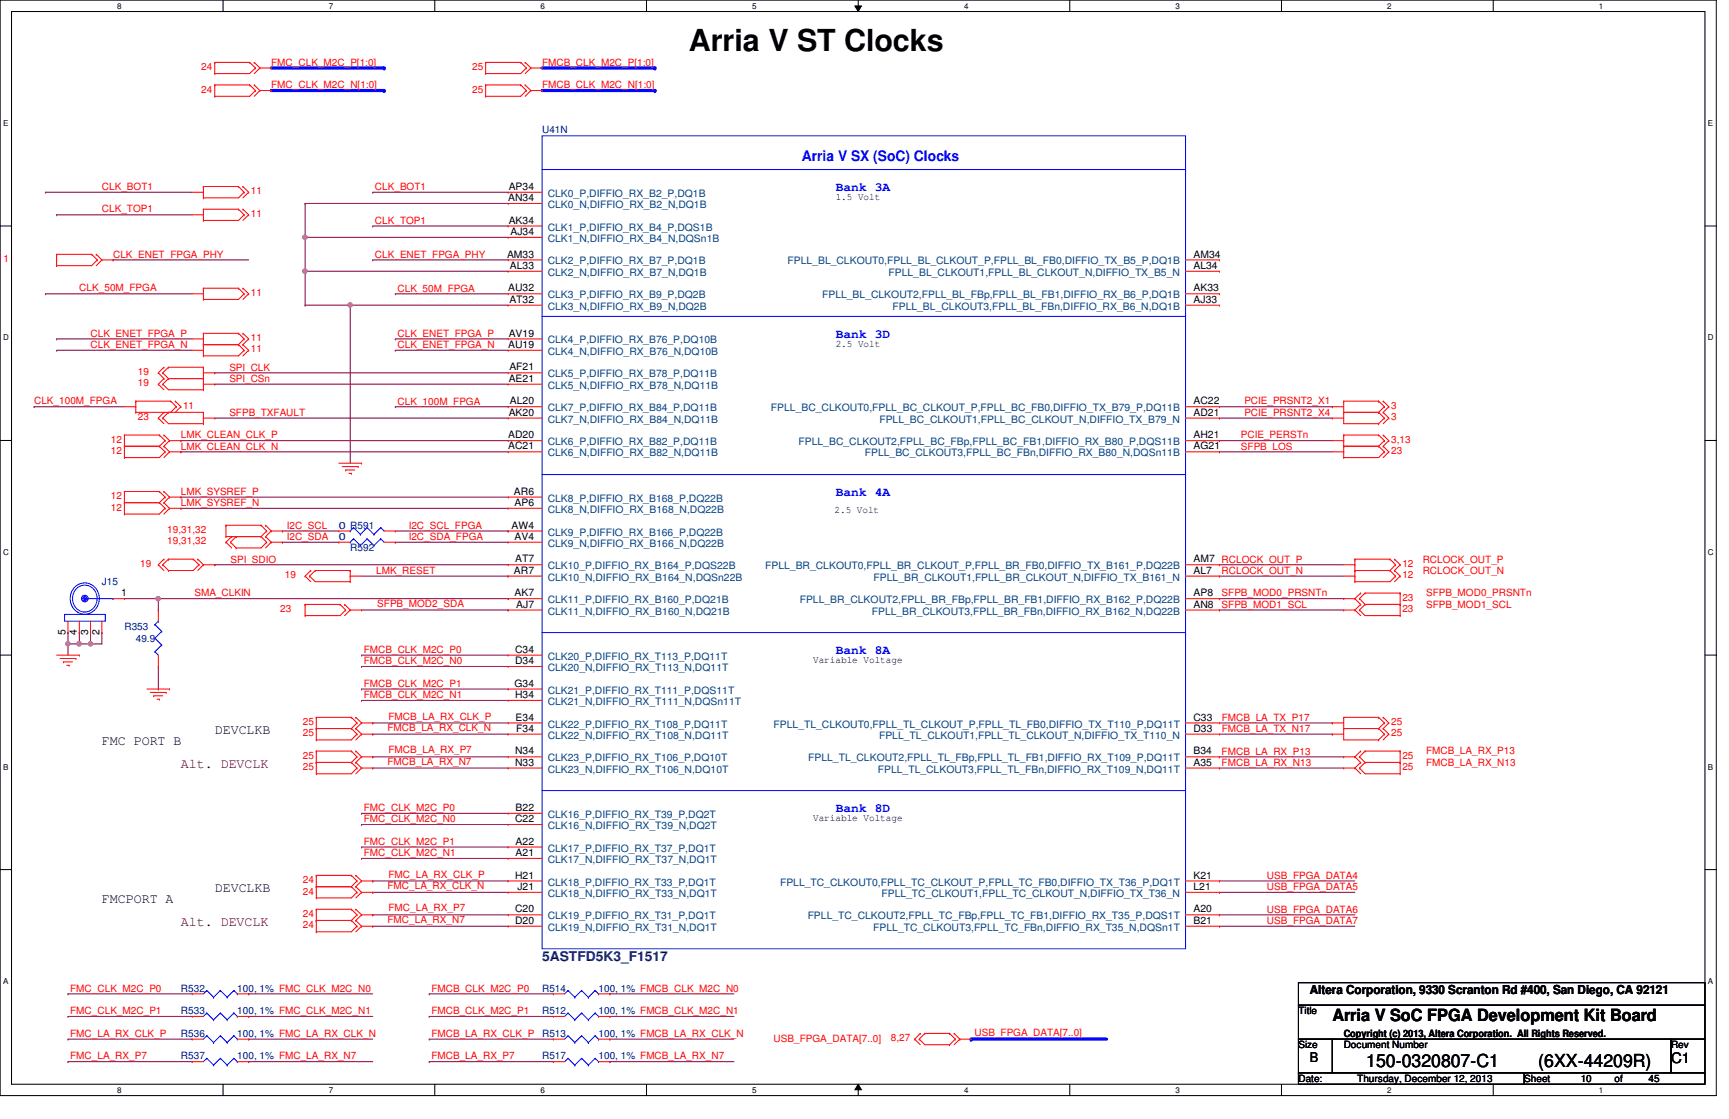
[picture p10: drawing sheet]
<svg xmlns="http://www.w3.org/2000/svg" width="432mm" height="279mm" viewBox="0 0 432 279" stroke-linecap="round" stroke-linejoin="round" font-family="sans-serif">
<defs><g id="words">
<text font-size="7.6" x="172" y="12.7">Arria V ST Clocks</text>
<g font-size="4.5">
<text x="341.2" y="266.3">150-0320807-C1</text>
<text x="384.2" y="266.3">(6XX-44209R)</text>
</g>
<text font-size="4.2" x="332.7" y="254.8">Arria V SoC FPGA Development Kit Board</text>
<text font-size="3.6" fill="#00f" x="200.2" y="40.1">Arria V SX (SoC) Clocks</text>
<text font-size="3.6" x="417.3" y="265.5">C1</text>
<g font-size="3.3">
<text x="25.4" y="186">FMC PORT B</text>
<text x="53.6" y="183.2">DEVCLKB</text>
<text x="25.4" y="225.5">FMCPORT A</text>
<text x="53.6" y="222.6">DEVCLKB</text>
<text x="327.1" y="265.3">B</text>
</g>
<g font-size="3.3" fill="#400000">
<text x="45.2" y="191.6">Alt. DEVCLK</text>
<text x="45.2" y="231.1">Alt. DEVCLK</text>
</g>
<text font-size="3.3" fill="#000080" x="135.4" y="240">5ASTFD5K3_F1517</text>
<g font-size="3.1" fill="#00f">
<text x="208.7" y="47.8">Bank 3A</text>
<text x="208.7" y="84.4">Bank 3D</text>
<text x="208.7" y="123.9">Bank 4A</text>
<text x="208.7" y="163.4">Bank 8A</text>
<text x="208.7" y="202.8">Bank 8D</text>
</g>
<text font-size="3.1" x="327.1" y="248.2">Altera Corporation, 9330 Scranton Rd #400, San Diego, CA 92121</text>
<g font-size="2.5" fill="#f00">
<text x="50.2" y="17.5">24</text>
<text x="67.7" y="16.4">FMC_CLK_M2C_P[1:0]</text>
<text x="117.9" y="17.5">25</text>
<text x="135.4" y="16.4">FMCB_CLK_M2C_P[1:0]</text>
<text x="50.2" y="23.2">24</text>
<text x="67.7" y="22.1">FMC_CLK_M2C_N[1:0]</text>
<text x="117.9" y="23.2">25</text>
<text x="135.4" y="22.1">FMCB_CLK_M2C_N[1:0]</text>
<text x="25.4" y="47.4">CLK_BOT1</text>
<text x="93.6" y="47.5">CLK_BOT1</text>
<text x="25.4" y="53">CLK_TOP1</text>
<text x="62.7" y="48.6">11</text>
<text x="62.7" y="54.2">11</text>
<text x="93.6" y="55.9">CLK_TOP1</text>
<text x="-.5" y="65.4">11</text>
<text x="28.2" y="64.3">CLK_ENET_FPGA_PHY</text>
<text x="93.6" y="64.3">CLK_ENET_FPGA_PHY</text>
<text x="19.8" y="72.8">CLK_50M_FPGA</text>
<text x="62.7" y="73.9">11</text>
<text x="99.3" y="72.8">CLK_50M_FPGA</text>
<text x="22.6" y="86.9">CLK_ENET_FPGA_N</text>
<text x="22.6" y="84.1">CLK_ENET_FPGA_P</text>
<text x="62.7" y="88">11</text>
<text x="62.7" y="85.2">11</text>
<text x="99.3" y="86.9">CLK_ENET_FPGA_N</text>
<text x="99.3" y="84.1">CLK_ENET_FPGA_P</text>
<text x="34.5" y="93.6">19</text>
<text x="57.3" y="92.5">SPI_CLK</text>
<text x="57.3" y="95.3">SPI_CSn</text>
<text x="8.5" y="101">CLK_100M_FPGA</text>
<text x="34.5" y="96.5">19</text>
<text x="99.3" y="101">CLK_100M_FPGA</text>
<text x="310.8" y="101">PCIE_PRSNT2_X1</text>
<text x="34.5" y="104.9">23</text>
<text x="45.7" y="102.1">11</text>
<text x="57.3" y="103.8">SFPB_TXFAULT</text>
<text x="310.8" y="103.8">PCIE_PRSNT2_X4</text>
<text x="347.4" y="102.1">3</text>
<text x="347.4" y="104.9">3</text>
<text x="27.7" y="110.6">12</text>
<text x="27.7" y="113.4">12</text>
<text x="45.2" y="109.4">LMK_CLEAN_CLK_P</text>
<text x="45.2" y="112.3">LMK_CLEAN_CLK_N</text>
<text x="309.9" y="109.4">PCIE_PERSTn</text>
<text x="309.9" y="112.3">SFPB_LOS</text>
<text x="347.4" y="110.6">3,13</text>
<text x="347.4" y="113.4">23</text>
<text x="27.7" y="124.7">12</text>
<text x="45.2" y="123.5">LMK_SYSREF_P</text>
<text x="27.7" y="127.5">12</text>
<text x="45.2" y="126.4">LMK_SYSREF_N</text>
<text x="71.7" y="132">I2C_SCL</text>
<text x="41.8" y="135.9">19,31,32</text>
<text x="41.8" y="133.1">19,31,32</text>
<text x="71.7" y="134.8">I2C_SDA</text>
<text x="102.1" y="134.8">I2C_SDA_FPGA</text>
<text x="102.1" y="132">I2C_SCL_FPGA</text>
<text x="35" y="141.6">19</text>
<text x="57.6" y="140.5">SPI_SDIO</text>
<text x="93.9" y="143.3">LMK_RESET</text>
<text x="305.1" y="143.3">RCLOCK_OUT_N</text>
<text x="350.2" y="141.6">12</text>
<text x="355.3" y="143.3">RCLOCK_OUT_N</text>
<text x="355.3" y="140.5">RCLOCK_OUT_P</text>
<text x="48.6" y="148.9">SMA_CLKIN</text>
<text x="71.1" y="144.4">19</text>
<text x="305.1" y="148.9">SFPB_MOD0_PRSNTn</text>
<text x="350.2" y="144.4">12</text>
<text x="356.2" y="148.9">SFPB_MOD0_PRSNTn</text>
<text x="70" y="152.9">23</text>
<text x="94.2" y="151.5">SFPB_MOD2_SDA</text>
<text x="305.1" y="151.8">SFPB_MOD1_SCL</text>
<text x="350.2" y="152.9">23</text>
<text x="350.2" y="150">23</text>
<text x="356.2" y="151.7">SFPB_MOD1_SCL</text>
<text x="90.8" y="163">FMCB_CLK_M2C_P0</text>
<text x="90.8" y="165.9">FMCB_CLK_M2C_N0</text>
<text x="90.8" y="171.5">FMCB_CLK_M2C_P1</text>
<text x="90.8" y="174.3">FMCB_CLK_M2C_N1</text>
<text x="97" y="179.7">FMCB_LA_RX_CLK_P</text>
<text x="305.1" y="179.9">FMCB_LA_TX_P17</text>
<text x="75.6" y="181.1">25</text>
<text x="75.6" y="183.9">25</text>
<text x="96.8" y="182.5">FMCB_LA_RX_CLK_N</text>
<text x="305.1" y="182.8">FMCB_LA_TX_N17</text>
<text x="347.4" y="181.1">25</text>
<text x="347.4" y="183.9">25</text>
<text x="75.6" y="189.5">25</text>
<text x="96.8" y="190.9">FMCB_LA_RX_N7</text>
<text x="97" y="188.1">FMCB_LA_RX_P7</text>
<text x="305.1" y="188.4">FMCB_LA_RX_P13</text>
<text x="305.1" y="191.2">FMCB_LA_RX_N13</text>
<text x="350.2" y="189.5">25</text>
<text x="356.2" y="191.2">FMCB_LA_RX_N13</text>
<text x="356.2" y="188.4">FMCB_LA_RX_P13</text>
<text x="75.6" y="192.3">25</text>
<text x="350.2" y="192.3">25</text>
<text x="90.8" y="202.5">FMC_CLK_M2C_P0</text>
<text x="90.8" y="205.3">FMC_CLK_M2C_N0</text>
<text x="90.8" y="210.9">FMC_CLK_M2C_P1</text>
<text x="90.8" y="213.8">FMC_CLK_M2C_N1</text>
<text x="75.6" y="220.5">24</text>
<text x="96.8" y="222">FMC_LA_RX_CLK_N</text>
<text x="97" y="219.1">FMC_LA_RX_CLK_P</text>
<text x="316.4" y="219.4">USB_FPGA_DATA4</text>
<text x="75.6" y="223.4">24</text>
<text x="97" y="227.6">FMC_LA_RX_P7</text>
<text x="316.4" y="222.2">USB_FPGA_DATA5</text>
<text x="316.4" y="227.9">USB_FPGA_DATA6</text>
<text x="75.6" y="229">24</text>
<text x="75.6" y="231.8">24</text>
<text x="96.8" y="230.4">FMC_LA_RX_N7</text>
<text x="316.4" y="230.7">USB_FPGA_DATA7</text>
<text x="17.5" y="247.6">FMC_CLK_M2C_P0</text>
<text x="107.7" y="247.6">FMCB_CLK_M2C_P0</text>
<text x="17.5" y="253.2">FMC_CLK_M2C_P1</text>
<text x="107.7" y="253.2">FMCB_CLK_M2C_P1</text>
<text x="17.5" y="258.9">FMC_LA_RX_CLK_P</text>
<text x="107.7" y="258.9">FMCB_LA_RX_CLK_P</text>
<text x="193.2" y="260.3">USB_FPGA_DATA[7..0]</text>
<text x="222.5" y="260">8,27</text>
<text x="243.4" y="258.6">USB_FPGA_DATA[7..0]</text>
<text x="17.5" y="264.5">FMC_LA_RX_P7</text>
<text x="107.7" y="264.5">FMCB_LA_RX_P7</text>
</g>
<g font-size="2.5" fill="#000080">
<text x="135.4" y="33.3">U41N</text>
<text x="84.6" y="132">0 R591</text>
<text x="84.6" y="134.8">0</text>
<text x="87.5" y="137.6">R592</text>
<text x="25.4" y="146.1">J15</text>
<text x="31.1" y="157.4">R353</text>
<text x="33.9" y="160.2">49.9</text>
<text x="45.2" y="247.6">R532</text>
<text x="59.3" y="247.6">100, 1% FMC_CLK_M2C_N0</text>
<text x="135.4" y="247.6">R514</text>
<text x="149.5" y="247.6">100, 1% FMCB_CLK_M2C_N0</text>
<text x="45.2" y="253.2">R533</text>
<text x="59.3" y="253.2">100, 1% FMC_CLK_M2C_N1</text>
<text x="135.4" y="253.2">R512</text>
<text x="149.5" y="253.2">100, 1% FMCB_CLK_M2C_N1</text>
<text x="45.2" y="258.9">R536</text>
<text x="59.3" y="258.9">100, 1% FMC_LA_RX_CLK_N</text>
<text x="135.4" y="258.9">R513</text>
<text x="149.5" y="258.9">100, 1% FMCB_LA_RX_CLK_N</text>
<text x="45.2" y="264.5">R537</text>
<text x="59.3" y="264.5">100, 1% FMC_LA_RX_N7</text>
<text x="135.4" y="264.5">R517</text>
<text x="149.5" y="264.5">100, 1% FMCB_LA_RX_N7</text>
</g>
<g font-size="2.5">
<text x="127" y="47.4">AP34</text>
<text x="126.9" y="50.2">AN34</text>
<text x="208.7" y="50">1.5 Volt</text>
<text x="127" y="55.8">AK34</text>
<text x="127.5" y="58.7">AJ34</text>
<text x="126.6" y="64.3">AM33</text>
<text x="298.1" y="64.3">AM34</text>
<text x="127.3" y="67.1">AL33</text>
<text x="298.1" y="67.1">AL34</text>
<text x="126.9" y="72.8">AU32</text>
<text x="127.2" y="75.6">AT32</text>
<text x="298.1" y="72.8">AK33</text>
<text x="298.1" y="75.6">AJ33</text>
<text x="126.9" y="86.9">AU19</text>
<text x="127" y="84">AV19</text>
<text x="208.7" y="86.6">2.5 Volt</text>
<text x="127" y="95.3">AE21</text>
<text x="127.2" y="92.5">AF21</text>
<text x="127.3" y="101">AL20</text>
<text x="298.1" y="101">AC22</text>
<text x="127" y="103.8">AK20</text>
<text x="298.1" y="103.8">AD21</text>
<text x="126.9" y="109.4">AD20</text>
<text x="126.9" y="112.2">AC21</text>
<text x="298.1" y="112.2">AG21</text>
<text x="298.1" y="109.4">AH21</text>
<text x="128.4" y="123.5">AR6</text>
<text x="127.8" y="132">AW4</text>
<text x="128.5" y="126.3">AP6</text>
<text x="208.4" y="128.1">2.5 Volt</text>
<text x="128.5" y="134.8">AV4</text>
<text x="128.4" y="143.3">AR7</text>
<text x="128.7" y="140.4">AT7</text>
<text x="298.1" y="143.3">AL7</text>
<text x="298.1" y="140.4">AM7 RCLOCK_OUT_P</text>
<text x="30.2" y="148.9">1</text>
<text x="128.5" y="148.9">AK7</text>
<text x="298.1" y="148.9">AP8</text>
<text x="128.9" y="151.7">AJ7</text>
<text x="298.1" y="151.7">AN8</text>
<text x="16.4" y="158.5" transform="rotate(-90 16.4 158.5)">5</text>
<text x="19.2" y="158.5" transform="rotate(-90 19.2 158.5)">4</text>
<text x="22" y="158.5" transform="rotate(-90 22 158.5)">3</text>
<text x="24.8" y="158.5" transform="rotate(-90 24.8 158.5)">2</text>
<text x="128.7" y="165.8">D34</text>
<text x="128.7" y="163">C34</text>
<text x="203.1" y="165.6">Variable Voltage</text>
<text x="128.5" y="171.4">G34</text>
<text x="128.7" y="174.3">H34</text>
<text x="128.8" y="179.9">E34</text>
<text x="298.1" y="179.9">C33</text>
<text x="128.9" y="182.7">F34</text>
<text x="298.1" y="182.7">D33</text>
<text x="128.7" y="191.2">N33</text>
<text x="128.7" y="188.4">N34</text>
<text x="298.1" y="188.4">B34</text>
<text x="298.1" y="191.2">A35</text>
<text x="128.8" y="202.5">B22</text>
<text x="128.7" y="205.3">C22</text>
<text x="203.1" y="205.1">Variable Voltage</text>
<text x="128.8" y="213.7">A21</text>
<text x="128.8" y="210.9">A22</text>
<text x="128.7" y="219.4">H21</text>
<text x="298.1" y="219.4">K21</text>
<text x="128.7" y="227.8">C20</text>
<text x="129.2" y="222.2">J21</text>
<text x="298.1" y="222.2">L21</text>
<text x="298.1" y="227.8">A20</text>
<text x="128.7" y="230.7">D20</text>
<text x="298.1" y="230.7">B21</text>
<text x="324.3" y="253.2">Title</text>
<text x="324.3" y="261.7">Size</text>
<text x="335.6" y="259">Copyright (c) 2013, Altera Corporation. All Rights Reserved.</text>
<text x="335.6" y="261.7">Document Number</text>
<text x="417.3" y="261.7">Rev</text>
<text x="324.3" y="270.1">Date:</text>
<text x="339" y="270.1">Thursday, December 12, 2013</text>
<text x="380.7" y="270.1">Sheet</text>
<text x="394.8" y="270.1">10</text>
<text x="403.2" y="270.1">of</text>
<text x="411.7" y="270.1">45</text>
</g>
<g font-size="2.5" fill="#004080">
<text x="136.8" y="49.1">CLK0_P,DIFFIO_RX_B2_P,DQ1B</text>
<text x="136.8" y="51.9">CLK0_N,DIFFIO_RX_B2_N,DQ1B</text>
<text x="136.8" y="57.6">CLK1_P,DIFFIO_RX_B4_P,DQS1B</text>
<text x="136.8" y="60.4">CLK1_N,DIFFIO_RX_B4_N,DQSn1B</text>
<text x="136.8" y="68.9">CLK2_N,DIFFIO_RX_B7_N,DQ1B</text>
<text x="136.8" y="66">CLK2_P,DIFFIO_RX_B7_P,DQ1B</text>
<text x="196.7" y="66">FPLL_BL_CLKOUT0,FPLL_BL_CLKOUT_P,FPLL_BL_FB0,DIFFIO_TX_B5_P,DQ1B</text>
<text x="221.9" y="68.9">FPLL_BL_CLKOUT1,FPLL_BL_CLKOUT_N,DIFFIO_TX_B5_N</text>
<text x="136.8" y="74.5">CLK3_P,DIFFIO_RX_B9_P,DQ2B</text>
<text x="136.8" y="77.3">CLK3_N,DIFFIO_RX_B9_N,DQ2B</text>
<text x="205.3" y="74.5">FPLL_BL_CLKOUT2,FPLL_BL_FBp,FPLL_BL_FB1,DIFFIO_RX_B6_P,DQ1B</text>
<text x="222.9" y="77.3">FPLL_BL_CLKOUT3,FPLL_BL_FBn,DIFFIO_RX_B6_N,DQ1B</text>
<text x="136.8" y="88.6">CLK4_N,DIFFIO_RX_B76_N,DQ10B</text>
<text x="136.8" y="85.8">CLK4_P,DIFFIO_RX_B76_P,DQ10B</text>
<text x="136.8" y="94.2">CLK5_P,DIFFIO_RX_B78_P,DQ11B</text>
<text x="136.8" y="97.1">CLK5_N,DIFFIO_RX_B78_N,DQ11B</text>
<text x="136.8" y="102.7">CLK7_P,DIFFIO_RX_B84_P,DQ11B</text>
<text x="136.8" y="105.5">CLK7_N,DIFFIO_RX_B84_N,DQ11B</text>
<text x="192.5" y="102.7">FPLL_BC_CLKOUT0,FPLL_BC_CLKOUT_P,FPLL_BC_FB0,DIFFIO_TX_B79_P,DQ11B</text>
<text x="219.6" y="105.5">FPLL_BC_CLKOUT1,FPLL_BC_CLKOUT_N,DIFFIO_TX_B79_N</text>
<text x="136.8" y="111.2">CLK6_P,DIFFIO_RX_B82_P,DQ11B</text>
<text x="136.8" y="114">CLK6_N,DIFFIO_RX_B82_N,DQ11B</text>
<text x="199.4" y="111.2">FPLL_BC_CLKOUT2,FPLL_BC_FBp,FPLL_BC_FB1,DIFFIO_RX_B80_P,DQS11B</text>
<text x="216" y="114">FPLL_BC_CLKOUT3,FPLL_BC_FBn,DIFFIO_RX_B80_N,DQSn11B</text>
<text x="136.8" y="125.3">CLK8_P,DIFFIO_RX_B168_P,DQ22B</text>
<text x="136.8" y="128.1">CLK8_N,DIFFIO_RX_B168_N,DQ22B</text>
<text x="136.8" y="133.7">CLK9_P,DIFFIO_RX_B166_P,DQ22B</text>
<text x="136.8" y="136.5">CLK9_N,DIFFIO_RX_B166_N,DQ22B</text>
<text x="136.8" y="142.2">CLK10_P,DIFFIO_RX_B164_P,DQS22B</text>
<text x="191.1" y="142.2">FPLL_BR_CLKOUT0,FPLL_BR_CLKOUT_P,FPLL_BR_FB0,DIFFIO_TX_B161_P,DQ22B</text>
<text x="136.8" y="145">CLK10_N,DIFFIO_RX_B164_N,DQSn22B</text>
<text x="218.2" y="145">FPLL_BR_CLKOUT1,FPLL_BR_CLKOUT_N,DIFFIO_TX_B161_N</text>
<text x="136.8" y="153.5">CLK11_N,DIFFIO_RX_B160_N,DQ21B</text>
<text x="136.8" y="150.6">CLK11_P,DIFFIO_RX_B160_P,DQ21B</text>
<text x="199.7" y="150.6">FPLL_BR_CLKOUT2,FPLL_BR_FBp,FPLL_BR_FB1,DIFFIO_RX_B162_P,DQ22B</text>
<text x="217.7" y="153.5">FPLL_BR_CLKOUT3,FPLL_BR_FBn,DIFFIO_RX_B162_N,DQ22B</text>
<text x="136.8" y="167.6">CLK20_N,DIFFIO_RX_T113_N,DQ11T</text>
<text x="136.8" y="164.7">CLK20_P,DIFFIO_RX_T113_P,DQ11T</text>
<text x="136.8" y="173.2">CLK21_P,DIFFIO_RX_T111_P,DQS11T</text>
<text x="136.8" y="176">CLK21_N,DIFFIO_RX_T111_N,DQSn11T</text>
<text x="136.8" y="181.7">CLK22_P,DIFFIO_RX_T108_P,DQ11T</text>
<text x="136.8" y="184.4">CLK22_N,DIFFIO_RX_T108_N,DQ11T</text>
<text x="193.2" y="181.7">FPLL_TL_CLKOUT0,FPLL_TL_CLKOUT_P,FPLL_TL_FB0,DIFFIO_TX_T110_P,DQ11T</text>
<text x="219.5" y="184.4">FPLL_TL_CLKOUT1,FPLL_TL_CLKOUT_N,DIFFIO_TX_T110_N</text>
<text x="136.8" y="190.1">CLK23_P,DIFFIO_RX_T106_P,DQ10T</text>
<text x="201.8" y="190.1">FPLL_TL_CLKOUT2,FPLL_TL_FBp,FPLL_TL_FB1,DIFFIO_RX_T109_P,DQ11T</text>
<text x="136.8" y="192.9">CLK23_N,DIFFIO_RX_T106_N,DQ10T</text>
<text x="219.2" y="192.9">FPLL_TL_CLKOUT3,FPLL_TL_FBn,DIFFIO_RX_T109_N,DQ11T</text>
<text x="136.8" y="204.2">CLK16_P,DIFFIO_RX_T39_P,DQ2T</text>
<text x="136.8" y="207">CLK16_N,DIFFIO_RX_T39_N,DQ2T</text>
<text x="136.8" y="215.5">CLK17_N,DIFFIO_RX_T37_N,DQ1T</text>
<text x="136.8" y="212.6">CLK17_P,DIFFIO_RX_T37_P,DQ1T</text>
<text x="136.8" y="221.1">CLK18_P,DIFFIO_RX_T33_P,DQ1T</text>
<text x="194.8" y="221.1">FPLL_TC_CLKOUT0,FPLL_TC_CLKOUT_P,FPLL_TC_FB0,DIFFIO_TX_T36_P,DQ1T</text>
<text x="136.8" y="223.9">CLK18_N,DIFFIO_RX_T33_N,DQ1T</text>
<text x="220.1" y="223.9">FPLL_TC_CLKOUT1,FPLL_TC_CLKOUT_N,DIFFIO_TX_T36_N</text>
<text x="136.8" y="229.6">CLK19_P,DIFFIO_RX_T31_P,DQ1T</text>
<text x="136.8" y="232.4">CLK19_N,DIFFIO_RX_T31_N,DQ1T</text>
<text x="201.7" y="229.6">FPLL_TC_CLKOUT2,FPLL_TC_FBp,FPLL_TC_FB1,DIFFIO_RX_T35_P,DQS1T</text>
<text x="218.1" y="232.4">FPLL_TC_CLKOUT3,FPLL_TC_FBn,DIFFIO_RX_T35_N,DQSn1T</text>
</g>
<g font-size="2">
<text x="29.3" y="2.2">8</text>
<text x="82.1" y="2.2">7</text>
<text x="135" y="2.2">6</text>
<text x="187.9" y="2.2">5</text>
<text x="240.7" y="2.2">4</text>
<text x="293.6" y="2.2">3</text>
<text x="346.5" y="2.2">2</text>
<text x="399.3" y="2.2">1</text>
<text x=".8" y="31.5">E</text>
<text x="426.5" y="31.5">E</text>
<text x=".8" y="85">D</text>
<text x="426.5" y="85">D</text>
<text x=".8" y="138.6">C</text>
<text x="426.5" y="138.6">C</text>
<text x=".8" y="192.2">B</text>
<text x="426.5" y="192.2">B</text>
<text x=".8" y="245.7">A</text>
<text x="426.5" y="245.7">A</text>
<text x="29.3" y="272.9">8</text>
<text x="82.1" y="272.9">7</text>
<text x="135" y="272.9">6</text>
<text x="187.9" y="272.9">5</text>
<text x="240.7" y="272.9">4</text>
<text x="293.6" y="272.9">3</text>
<text x="346.5" y="272.9">2</text>
<text x="399.3" y="272.9">1</text>
</g>
</g></defs>
<path d="M0 0h428.6v273.6h-428.6zM2.9 2.9h422.9v267.8h-422.9z" fill="none" stroke="#000" stroke-width=".25"/>
<g fill="#fff">
<path d="M29.3 .4h1.1v2.2h-1.1z"/>
<path d="M29.3 271.1h1.1v2.2h-1.1z"/>
</g>
<path d="M55.7 0v2.9M55.7 270.7v2.9" fill="none" stroke="#000" stroke-width=".25"/>
<g fill="#fff">
<path d="M82.1 .4h1.1v2.2h-1.1z"/>
<path d="M82.1 271.1h1.1v2.2h-1.1z"/>
</g>
<path d="M108.6 0v2.9M108.6 270.7v2.9" fill="none" stroke="#000" stroke-width=".25"/>
<g fill="#fff">
<path d="M135 .4h1.1v2.2h-1.1z"/>
<path d="M135 271.1h1.1v2.2h-1.1z"/>
</g>
<path d="M161.5 0v2.9M161.5 270.7v2.9" fill="none" stroke="#000" stroke-width=".25"/>
<g fill="#fff">
<path d="M187.9 .4h1.1v2.2h-1.1z"/>
<path d="M187.9 271.1h1.1v2.2h-1.1z"/>
</g>
<path d="M213.5 1.5h1.6l-.8 1.4zM214.3 0v2.9M214.3 270.7l.8 1.4h-1.6zM214.3 270.7v2.9" fill="none" stroke="#000" stroke-width=".25"/>
<path d="M213.5 1.5h1.6l-.8 1.4zM214.3 270.7l.8 1.4h-1.6z" fill="#000"/>
<g fill="#fff">
<path d="M240.7 .4h1.2v2.2h-1.2z"/>
<path d="M240.7 271.1h1.2v2.2h-1.2z"/>
</g>
<path d="M267.2 0v2.9M267.2 270.7v2.9" fill="none" stroke="#000" stroke-width=".25"/>
<g fill="#fff">
<path d="M293.6 .4h1.1v2.2h-1.1z"/>
<path d="M293.6 271.1h1.1v2.2h-1.1z"/>
</g>
<path d="M320 0v2.9M320 270.7v2.9" fill="none" stroke="#000" stroke-width=".25"/>
<g fill="#fff">
<path d="M346.5 .4h1.1v2.2h-1.1z"/>
<path d="M346.5 271.1h1.1v2.2h-1.1z"/>
</g>
<path d="M372.9 0v2.9M372.9 270.7v2.9" fill="none" stroke="#000" stroke-width=".25"/>
<g fill="#fff">
<path d="M399.3 .4h1.1v2.2h-1.1z"/>
<path d="M399.3 271.1h1.1v2.2h-1.1z"/>
<path d="M.8 29.6h1.3v2.3h-1.3z"/>
<path d="M426.5 29.6h1.3v2.3h-1.3z"/>
<path d="M.8 83.2h1.4v2.2h-1.4z"/>
<path d="M426.5 83.2h1.4v2.2h-1.4z"/>
</g>
<path d="M0 56.4h2.9M425.8 56.4h2.8" fill="none" stroke="#000" stroke-width=".25"/>
<g fill="#fff">
<path d="M.8 136.7h1.4v2.3h-1.4z"/>
<path d="M426.5 136.7h1.4v2.3h-1.4z"/>
</g>
<path d="M0 110h2.9M425.8 110h2.8" fill="none" stroke="#000" stroke-width=".25"/>
<g fill="#fff">
<path d="M.8 190.3h1.3v2.3h-1.3z"/>
<path d="M426.5 190.3h1.3v2.3h-1.3z"/>
</g>
<path d="M0 163.6h2.9M425.8 163.6h2.8" fill="none" stroke="#000" stroke-width=".25"/>
<g fill="#fff">
<path d="M.8 243.9h1.3v2.2h-1.3z"/>
<path d="M426.5 243.9h1.3v2.2h-1.3z"/>
</g>
<path d="M0 217.1h2.9M425.8 217.1h2.8" fill="none" stroke="#000" stroke-width=".25"/>
<g fill="none" stroke="#800040" stroke-width=".25">
<path d="M11.3 48h.1M11.3 48h36.7M93.1 48h.1M93.1 48h33.8M11.3 73.4h.1M11.3 73.4h36.7M28.2 64.9h.1M28.2 64.9h33.9M93.1 64.9h.1M93.1 64.9h33.8M98.7 73.4h.1M98.7 73.4h28.2"/>
<path d="M14.1 87.5h.1M14.1 84.6h.1M14.1 87.5h33.9M14.1 84.6h33.9M98.7 87.5h.1M98.7 84.6h.1M98.7 87.5h28.2M98.7 84.6h28.2M304.5 104.4h.1M304.5 110h.1M304.5 104.4h28.2M304.5 101.6h28.2"/>
<path d="M304.5 110h28.2M332.7 101.6h.1M70.5 132.6h.1M70.5 135.4h.1M70.5 132.6h14.1M70.5 135.4h14.1M98.7 135.4h.1M98.7 132.6h28.2M98.7 135.4h28.2M126.9 132.6h.1M93.1 220h.1M93.1 220h33.8"/>
<path d="M93.1 222.8h.1M93.1 231.3h.1M93.1 228.4h.1M93.1 222.8h33.8M93.1 231.3h33.8M93.1 228.4h33.8"/>
</g>
<path d="M135.4 17h28.2" fill="none" stroke="#00f" stroke-width=".8"/>
<circle cx="163.6" cy="17" r=".4" fill="#00f"/>
<path d="M135.4 22.6h28.2" fill="none" stroke="#00f" stroke-width=".8"/>
<circle cx="163.6" cy="22.6" r=".4" fill="#00f"/>
<g fill="none" stroke="#800040" stroke-width=".25">
<path d="M76.2 50.8h.1M76.2 59.3h.1M76.2 50.8h50.7M76.2 50.8v8.5M76.2 59.3h50.7M87.5 76.2h.1M87.5 76.2v39.5M90.3 203.1h.1M90.3 205.9h.1M90.3 211.5h.1M90.3 214.3h.1M90.3 203.1h36.6"/>
<path d="M90.3 205.9h36.6M90.3 211.5h36.6M90.3 214.3h36.6"/>
</g>
<circle cx="76.2" cy="59.2" r=".55" fill="#f0f"/>
<circle cx="76.2" cy="59.2" r=".55" fill="none" stroke="#f0f" stroke-width=".25"/>
<path d="M76.2 59.3v8.4M76.2 67.7h.1M76.2 67.7h50.7" fill="none" stroke="#800040" stroke-width=".25"/>
<circle cx="76.2" cy="67.7" r=".56" fill="#f0f"/>
<circle cx="76.2" cy="67.7" r=".56" fill="none" stroke="#f0f" stroke-width=".25"/>
<path d="M76.2 76.2h.1M76.2 67.7v8.5M87.5 76.2h.1M87.5 76.2h39.4" fill="none" stroke="#800040" stroke-width=".25"/>
<circle cx="87.4" cy="76.2" r=".55" fill="#f0f"/>
<circle cx="87.4" cy="76.2" r=".55" fill="none" stroke="#f0f" stroke-width=".25"/>
<g fill="none" stroke="#800040" stroke-width=".25">
<path d="M14.1 53.6h.1M14.1 53.6h33.9M93.1 56.4h.1M93.1 56.4h33.8M90.3 163.6h.1M90.3 166.4h.1M90.3 172h.1M90.3 174.9h.1M90.3 163.6h36.6M90.3 166.4h36.6M90.3 172h36.6M90.3 174.9h36.6"/>
<path d="M93.1 191.8h.1M93.1 189h.1M93.1 180.5h.1M93.1 183.3h.1M93.1 191.8h33.8M93.1 189h33.8M93.1 180.5h33.8M93.1 183.3h33.8M304.5 180.5h28.2M304.5 183.3h28.2M332.7 180.5h.1M332.7 183.3h.1"/>
<path d="M17 253.8h.1M17 248.2h.1M17 259.5h.1M17 253.8h31M17 248.2h31M17 259.5h31M62.1 253.8h.1M62.1 248.2h.1M62.1 259.5h.1M62.1 253.8h31M62.1 248.2h31M62.1 259.5h31"/>
<path d="M107.2 253.8h.1M107.2 248.2h.1M107.2 259.5h.1M107.2 253.8h31M107.2 248.2h31M107.2 259.5h31M152.3 253.8h.1M152.3 248.2h.1M152.3 259.5h.1M152.3 253.8h31M152.3 248.2h31M152.3 259.5h31"/>
<path d="M17 265.1h.1M17 265.1h31M62.1 265.1h.1M62.1 265.1h31M107.2 265.1h.1M107.2 265.1h31M152.3 265.1h.1M152.3 265.1h31"/>
</g>
<path d="M67.7 22.6h28.2" fill="none" stroke="#00f" stroke-width=".8"/>
<circle cx="95.9" cy="22.6" r=".4" fill="#00f"/>
<path d="M67.7 17h28.2" fill="none" stroke="#00f" stroke-width=".8"/>
<circle cx="95.9" cy="17" r=".4" fill="#00f"/>
<g fill="none" stroke="#800040" stroke-width=".25">
<path d="M53.6 93.1h.1M53.6 95.9h.1M53.6 93.1h73.3M53.6 95.9h73.3M45.2 110h.1M45.2 112.8h.1M45.2 110h81.7M45.2 112.8h81.7M304.5 112.8h.1M304.5 112.8h28.2M45.2 124.1h.1M45.2 126.9h.1"/>
<path d="M45.2 124.1h81.7M45.2 126.9h81.7M90.3 152.3h36.6M90.3 143.8h36.6M126.9 152.3h.1M126.9 143.8h.1M304.5 143.8h.1M304.5 141h.1M304.5 152.3h.1M304.5 149.5h.1M304.5 152.3h31.1M304.5 143.8h31.1"/>
<path d="M304.5 141h31.1M304.5 149.5h31.1"/>
</g>
<path d="M242.5 259.5h33.9" fill="none" stroke="#00f" stroke-width=".8"/>
<circle cx="242.5" cy="259.5" r=".4" fill="#00f"/>
<path d="M17 160.8h.1M17 160.8v2.8M304.5 220h.1M304.5 220h33.9M304.5 222.8h.1M304.5 228.4h.1M304.5 231.3h.1M304.5 222.8h33.9M304.5 228.4h33.9M304.5 231.3h33.9" fill="none" stroke="#800040" stroke-width=".25"/>
<circle cx="16.9" cy="160.7" r=".55" fill="#f0f"/>
<circle cx="16.9" cy="160.7" r=".55" fill="none" stroke="#f0f" stroke-width=".25"/>
<path d="M17 157.9h.1M17 157.9v2.9M19.8 157.9h.1M19.8 157.9v2.9M25.4 157.9h.1M25.4 157.9v2.9h-8.4M17 160.8h.1M19.8 160.8h.1M22.6 160.8h.1" fill="none" stroke="#800040" stroke-width=".25"/>
<circle cx="22.6" cy="160.7" r=".56" fill="#f0f"/>
<circle cx="22.6" cy="160.7" r=".56" fill="none" stroke="#f0f" stroke-width=".25"/>
<circle cx="19.8" cy="160.7" r=".56" fill="#f0f"/>
<circle cx="19.8" cy="160.7" r=".56" fill="none" stroke="#f0f" stroke-width=".25"/>
<path d="M76.2 76.2h11.3M87.5 76.2h.1M53.6 104.4h.1M53.6 104.4h73.3M22.6 157.9h.1M22.6 157.9v2.9M31.1 149.5h95.8M39.5 149.5h.1M39.5 149.5v2.8M126.9 149.5h.1" fill="none" stroke="#800040" stroke-width=".25"/>
<circle cx="39.5" cy="149.5" r=".56" fill="#f0f"/>
<circle cx="39.5" cy="149.5" r=".56" fill="none" stroke="#f0f" stroke-width=".25"/>
<path d="M8.5 101.6h.1M8.5 101.6h22.6M98.7 101.6h.1M98.7 101.6h28.2M53.6 141h.1M53.6 141h73.3M39.5 172h.1M39.5 166.4v5.6M304.5 189h.1M304.5 191.8h.1M304.5 189h31.1M304.5 191.8h31.1" fill="none" stroke="#800040" stroke-width=".25"/>
<g fill="none" stroke="#f00" stroke-width=".25">
<path d="M53.6 15.6h.1M53.6 18.4h.1M53.6 15.6h8.8M53.6 15.6v2.8M62.4 15.6h.1M62.4 15.6l1.4 1.4M63.5 15.6h.1M63.5 15.6l1.4 1.4M63.8 17h.1M63.8 17l-1.4 1.4h-8.8M64.9 17h.1M64.9 17h2.8"/>
<path d="M64.9 17l-1.4 1.4M67.7 17h.1M121.3 15.6h.1M121.3 18.4h.1M121.3 15.6h8.7M121.3 15.6v2.8M130 15.6h.1M130 15.6l1.4 1.4M131.1 15.6h.1M131.1 15.6l1.5 1.4M131.4 17h.1M131.4 17l-1.4 1.4h-8.7"/>
<path d="M132.6 17h.1M132.6 17l-1.5 1.4M132.6 17h2.8M135.4 17h.1M53.6 21.2h.1M53.6 24h.1M53.6 21.2h8.8M53.6 21.2v2.8M62.4 21.2h.1M62.4 21.2l1.4 1.4M63.5 21.2h.1M63.5 21.2l1.4 1.4"/>
<path d="M63.8 22.6h.1M63.8 22.6l-1.4 1.4h-8.8M64.9 22.6h.1M64.9 22.6h2.8M64.9 22.6l-1.4 1.4M67.7 22.6h.1M121.3 21.2h.1M121.3 24h.1M121.3 21.2v2.8M121.3 21.2h8.7M130 21.2h.1M130 21.2l1.4 1.4"/>
<path d="M131.1 21.2h.1M131.1 21.2l1.5 1.4M131.4 22.6h.1M131.4 22.6l-1.4 1.4h-8.7M132.6 22.6h.1M132.6 22.6l-1.5 1.4M132.6 22.6h2.8M135.4 22.6h.1M48 48h2.8M48 53.6h2.8M50.8 46.6h.1M50.8 49.4h.1"/>
<path d="M50.8 48h.1M50.8 52.2h.1M50.8 55h.1M50.8 53.6h.1M50.8 46.6v2.8M50.8 52.2v2.8M50.8 46.6h8.8M50.8 52.2h8.8M59.6 46.6h.1M59.6 52.2h.1M59.6 46.6l1.4 1.4M59.6 52.2l1.4 1.4"/>
<path d="M60.7 46.6h.1M60.7 52.2h.1M60.7 46.6l1.4 1.4M60.7 52.2l1.4 1.4M61 48h.1M61 53.6h.1M61 48l-1.4 1.4h-8.8M61 53.6l-1.4 1.4h-8.8M62.1 48h.1M62.1 53.6h.1M62.1 48l-1.4 1.4M62.1 53.6l-1.4 1.4"/>
<path d="M126.9 48h.1M126.9 50.8h.1M126.9 59.3h.1M126.9 56.4h.1M126.9 48h8.5M126.9 50.8h8.5M126.9 59.3h8.5M126.9 56.4h8.5M14.1 63.5h.1M14.1 66.3h.1M14.1 63.5h8.8M14.1 63.5v2.8"/>
<path d="M22.9 63.5h.1M22.9 63.5l1.4 1.4M24 63.5h.1M24 63.5l1.4 1.4M24.3 64.9h.1M24.3 64.9l-1.4 1.4h-8.8M25.4 64.9h.1M25.4 64.9l-1.4 1.4M25.4 64.9h2.8M28.2 64.9h.1M48 73.4h2.8M50.8 72h.1"/>
<path d="M50.8 74.8h.1M50.8 73.4h.1M50.8 72v2.8M50.8 72h8.8M59.6 72h.1M59.6 72l1.4 1.4M60.7 72h.1M60.7 72l1.4 1.4M61 73.4h.1M61 73.4l-1.4 1.4h-8.8M62.1 73.4h.1M62.1 73.4l-1.4 1.4"/>
<path d="M126.9 67.7h.1M126.9 73.4h.1M126.9 76.2h.1M126.9 64.9h.1M126.9 73.4h8.5M126.9 64.9h8.5M126.9 67.7h8.5M126.9 76.2h8.5M296.1 73.4h8.4M296.1 64.9h8.4M296.1 67.7h8.4M296.1 76.2h8.4"/>
<path d="M304.5 67.7h.1M304.5 64.9h.1M304.5 73.4h.1M304.5 76.2h.1M39.5 93.1h.1M39.5 95.9h.1M39.5 93.1l1.4 1.4M39.5 95.9l1.4 1.4M40.6 93.1h.1M40.6 95.9h.1M40.6 93.1l1.5 1.4M40.6 95.9l1.5 1.4h8.7"/>
<path d="M40.9 91.7h.1M40.9 94.5h.1M40.9 91.7l-1.4 1.4M40.9 94.5l-1.4 1.4M42.1 91.7h.1M42.1 94.5h.1M42.1 91.7h8.7M42.1 94.5h8.7M42.1 91.7l-1.5 1.4M42.1 94.5l-1.5 1.4M48 87.5h2.8M48 84.6h2.8"/>
<path d="M50.8 86.1h.1M50.8 88.9h.1M50.8 87.5h.1M50.8 83.2h.1M50.8 84.6h.1M50.8 91.7h.1M50.8 94.5h.1M50.8 93.1h.1M50.8 97.3h.1M50.8 95.9h.1M50.8 86.1h8.8M50.8 83.2v5.7"/>
<path d="M50.8 91.7v5.6M50.8 83.2h8.8M50.8 93.1h2.8M50.8 95.9h2.8M59.6 86.1h.1M59.6 83.2h.1M59.6 86.1l1.4 1.4M59.6 83.2l1.4 1.4M60.7 86.1h.1M60.7 83.2h.1M60.7 86.1l1.4 1.4M60.7 83.2l1.4 1.4"/>
<path d="M61 87.5h.1M61 84.6h.1M61 87.5l-1.4 1.4h-8.8M61 84.6l-1.4 1.5M62.1 87.5h.1M62.1 84.6h.1M62.1 87.5l-1.4 1.4M62.1 84.6l-1.4 1.5M126.9 93.1h.1M126.9 87.5h.1M126.9 84.6h.1M126.9 95.9h.1"/>
<path d="M126.9 87.5h8.5M126.9 84.6h8.5M126.9 93.1h8.5M126.9 95.9h8.5M31.1 108.6h.1M31.1 111.4h.1M31.1 114.3h.1M31.1 101.6h2.8M31.1 108.6h8.7M31.1 111.4h8.7M31.1 108.6v5.7M33.9 100.2h.1"/>
<path d="M33.9 103h.1M33.9 101.6h.1M33.9 100.2h8.7M33.9 103h16.9M33.9 100.2v2.8M39.5 104.4h.1M39.5 104.4l1.4 1.4M39.8 108.6h.1M39.8 111.4h.1M39.8 108.6l1.4 1.4M39.8 111.4l1.4 1.4M40.6 104.4h.1"/>
<path d="M40.6 104.4l1.5 1.4h8.7M40.9 108.6h.1M40.9 111.4h.1M40.9 103h.1M40.9 108.6l1.4 1.4M40.9 111.4l1.4 1.4M40.9 103l-1.4 1.4M41.2 110h.1M41.2 112.8h.1M41.2 110l-1.4 1.4M41.2 112.8l-1.4 1.5h-8.7M42.1 103h.1"/>
<path d="M42.1 103l-1.5 1.4M42.3 110h.1M42.3 112.8h.1M42.3 110h2.9M42.3 110l-1.4 1.4M42.3 112.8l-1.4 1.5M42.3 112.8h2.9M42.6 100.2h.1M42.6 100.2l1.4 1.4M43.8 100.2h.1M43.8 100.2l1.4 1.4M44 101.6h.1"/>
<path d="M44 101.6l-1.4 1.4M45.2 110h.1M45.2 112.8h.1M45.2 101.6h.1M45.2 101.6l-1.4 1.4M50.8 103h.1M50.8 105.8h.1M50.8 104.4h.1M50.8 103v2.8M50.8 104.4h2.8M84.6 115.7h5.7M85.5 116.5h4"/>
<path d="M86.3 117.3h.1M86.3 117.3h2.3M87.2 118.2h.6M87.8 118.2h.1M89.5 116.5h.1M90.3 115.7h.1M126.9 101.6h.1M126.9 110h.1M126.9 112.8h.1M126.9 104.4h.1M126.9 101.6h8.5M126.9 104.4h8.5"/>
<path d="M126.9 110h8.5M126.9 112.8h8.5M296.1 101.6h8.4M296.1 104.4h8.4M296.1 110h8.4M296.1 112.8h8.4M304.5 112.8h.1M304.5 110h.1M304.5 104.4h.1M304.5 101.6h.1M332.7 101.6h.1M332.7 104.4h.1"/>
<path d="M332.7 101.6h2.9M332.7 104.4h2.9M332.7 110h2.9M332.7 112.8h2.9M335.6 100.2h.1M335.6 103h.1M335.6 108.6h.1M335.6 111.4h.1M335.6 110h.1M335.6 114.3h.1M335.6 112.8h.1M335.6 100.2h8.7"/>
<path d="M335.6 103h8.7M335.6 100.2v5.6h8.7M335.6 108.6v5.7M335.6 108.6h8.7M335.6 111.4h8.7M344.3 100.2h.1M344.3 103h.1M344.3 105.8h.1M344.3 108.6h.1M344.3 111.4h.1M344.3 100.2l1.4 1.4M344.3 103l1.4 1.4"/>
<path d="M344.3 108.6l1.4 1.4M344.3 111.4l1.4 1.4M345.4 100.2h.1M345.4 103h.1M345.4 108.6h.1M345.4 111.4h.1M345.4 100.2l1.4 1.4M345.4 103l1.4 1.4M345.4 108.6l1.4 1.4M345.4 111.4l1.4 1.4M345.7 101.6h.1M345.7 104.4h.1"/>
<path d="M345.7 110h.1M345.7 112.8h.1M345.7 101.6l-1.4 1.4M345.7 104.4l-1.4 1.4M345.7 110l-1.4 1.4M345.7 112.8l-1.4 1.5h-8.7M346.8 101.6h.1M346.8 104.4h.1M346.8 110h.1M346.8 112.8h.1M346.8 101.6l-1.4 1.4M346.8 104.4l-1.4 1.4"/>
<path d="M346.8 110l-1.4 1.4M346.8 112.8l-1.4 1.5M31.1 122.7h.1M31.1 125.5h.1M31.1 128.4h.1M31.1 122.7v5.7M31.1 122.7h8.7M31.1 125.5h8.7M39.8 122.7h.1M39.8 125.5h.1M39.8 122.7l1.4 1.4M39.8 125.5l1.4 1.4"/>
<path d="M40.9 122.7h.1M40.9 125.5h.1M40.9 139.6h.1M40.9 122.7l1.4 1.4M40.9 125.5l1.4 1.4M40.9 139.6l-1.4 1.4M41.2 124.1h.1M41.2 126.9h.1M41.2 124.1l-1.4 1.4M41.2 126.9l-1.4 1.5h-8.7M42.1 139.6h.1M42.1 139.6h6.2"/>
<path d="M42.1 139.6l-1.5 1.4M42.3 124.1h.1M42.3 126.9h.1M42.3 124.1l-1.4 1.4M42.3 124.1h2.9M42.3 126.9l-1.4 1.5M42.3 126.9h2.9M45.2 124.1h.1M45.2 126.9h.1M48.3 139.6h.1M48.3 139.6l1.4 1.4M49.4 139.6h.1"/>
<path d="M49.4 139.6l1.4 1.4M56.4 135.4h.1M56.4 131.1h.1M56.4 134h.1M56.4 134h8.8M56.4 135.4l1.5 1.4M56.4 131.1h8.8M56.4 131.1v2.9M57.6 135.4h.1M57.6 135.4l1.4 1.4M57.9 134h.1M57.9 134l-1.5 1.4"/>
<path d="M59 134h.1M59 136.8h.1M59 134l-1.4 1.4M65.2 134h.1M65.2 131.1h.1M65.2 134l1.4 1.4M65.2 131.1l1.4 1.5M66.3 134h.1M66.3 131.1h.1M66.3 134l1.4 1.4M66.3 131.1l1.4 1.5M66.6 135.4h.1"/>
<path d="M66.6 132.6h.1M66.6 135.4l-1.4 1.4h-6.2M66.6 132.6l-1.4 1.4M67.7 135.4h.1M67.7 132.6h.1M67.7 135.4l-1.4 1.4M67.7 135.4h2.8M67.7 132.6l-1.4 1.4M67.7 132.6h2.8M70.5 135.4h.1M70.5 132.6h.1M84.6 132.6h.1"/>
<path d="M84.6 135.4h.1M84.6 135.4h2.9M84.6 132.6h2.9M95.9 135.4h2.8M95.9 132.6h2.8M98.7 132.6h.1M98.7 135.4h.1M126.9 132.6h.1M126.9 135.4h.1M126.9 124.1h.1M126.9 126.9h.1M126.9 135.4h8.5"/>
<path d="M126.9 132.6h8.5M126.9 124.1h8.5M126.9 126.9h8.5M338.4 139.6h.1M338.4 139.6v5.6M338.4 139.6h8.7M347.1 139.6h.1M347.1 139.6l1.4 1.4M348.3 139.6h.1M348.3 139.6l1.4 1.4M17 157.9h.1M17 155.1v2.8"/>
<path d="M19.8 157.9h.1M19.8 155.1v2.8M22.6 157.9h.1M22.6 155.1v2.8M25.4 157.9h.1M25.4 155.1v2.8M28.2 149.5h2.9M31.1 149.5h.1M39.5 141h.1M39.5 152.3h.1M39.5 141l1.4 1.5M39.5 152.3v2.8"/>
<path d="M40.6 141h.1M40.6 141l1.5 1.5M42.1 142.5h.1M49.7 141h.1M49.7 141l-1.4 1.5h-6.2M50.8 141h.1M50.8 141h2.8M50.8 141l-1.4 1.5M53.6 141h.1M76.2 150.9h.1M76.2 153.7h.1M76.2 143.8h.1"/>
<path d="M76.2 150.9h8.7M76.2 150.9v2.8M76.2 143.8l1.4 1.4M77.3 143.8h.1M77.3 143.8l1.4 1.4h8.8M77.6 142.5h.1M77.6 142.5l-1.4 1.3M78.7 142.5h.1M78.7 142.5h8.8M78.7 142.5l-1.4 1.3M84.9 150.9h.1M84.9 150.9l1.4 1.4"/>
<path d="M86.1 150.9h.1M86.1 150.9l1.4 1.4M86.3 152.3h.1M86.3 152.3l-1.4 1.4h-8.7M87.5 152.3h.1M87.5 142.5h.1M87.5 145.2h.1M87.5 143.8h.1M87.5 152.3l-1.4 1.4M87.5 152.3h2.8M87.5 142.5v2.7M87.5 143.8h2.8"/>
<path d="M90.3 152.3h.1M126.9 141h.1M126.9 152.3h.1M126.9 143.8h.1M126.9 149.5h.1M126.9 152.3h8.5M126.9 143.8h8.5M126.9 141h8.5M126.9 149.5h8.5M296.1 152.3h8.4M296.1 143.8h8.4M296.1 141h8.4"/>
<path d="M296.1 149.5h8.4M304.5 143.8h.1M304.5 149.5h.1M304.5 141h.1M304.5 152.3h.1M335.6 152.3h.1M335.6 149.5h.1M335.6 152.3h2.8M335.6 143.8h2.8M335.6 141h2.8M335.6 149.5h2.8M338.4 142.5h.1"/>
<path d="M338.4 145.2h.1M338.4 143.8h.1M338.4 141h.1M338.4 152.3h.1M338.4 149.5h.1M338.4 142.5h8.7M338.4 152.3l1.4 1.4M338.4 149.5l1.4 1.4M339.5 152.3h.1M339.5 149.5h.1M339.5 152.3l1.4 1.4h8.8M339.5 149.5l1.4 1.4"/>
<path d="M339.8 150.9h.1M339.8 148.1h.1M339.8 150.9l-1.4 1.4M339.8 148.1l-1.4 1.4M340.9 150.9h.1M340.9 148.1h.1M340.9 150.9h8.8M340.9 150.9l-1.4 1.4M340.9 148.1h8.8M340.9 148.1l-1.4 1.4M347.1 142.5h.1M347.1 142.5l1.4 1.3"/>
<path d="M348.3 142.5h.1M348.3 142.5l1.4 1.3M348.5 143.8h.1M348.5 141h.1M348.5 143.8l-1.4 1.4h-8.7M348.5 141l-1.4 1.5M349.7 143.8h.1M349.7 141h.1M349.7 150.9h.1M349.7 153.7h.1M349.7 148.1h.1M349.7 143.8l-1.4 1.4"/>
<path d="M349.7 141l-1.4 1.5M349.7 148.1v5.6M14.1 163.6h5.7M15 164.4h4M15.8 165.3h.1M15.8 165.3h2.3M16.7 166.1h.6M17.3 166.1h.1M19 164.4h.1M19.8 163.6h.1M36.7 172h5.6M37.5 172.9h4"/>
<path d="M38.4 173.7h.1M38.4 173.7h2.2M39.2 174.6h.6M39.5 166.4h.1M39.5 163.6v2.8M39.8 174.6h.1M41.5 172.9h.1M42.3 172h.1M79 179.1h.1M79 179.1v5.6M79 179.1h8.8M87.8 179.1h.1"/>
<path d="M87.8 179.1l1.4 1.4M88.9 179.1h.1M88.9 179.1l1.4 1.4M126.9 172h.1M126.9 174.9h.1M126.9 166.4h.1M126.9 163.6h.1M126.9 163.6h8.5M126.9 172h8.5M126.9 174.9h8.5M126.9 166.4h8.5M335.6 179.1h.1"/>
<path d="M335.6 179.1v5.6h8.7M335.6 179.1h8.7M344.3 179.1h.1M344.3 179.1l1.4 1.4M345.4 179.1h.1M345.4 179.1l1.4 1.4M79 190.4h.1M79 193.2h.1M79 187.5h.1M79 181.9h.1M79 184.7h.1M79 187.5v5.7"/>
<path d="M79 190.4h8.8M79 187.5h8.8M79 181.9h8.8M87.8 190.4h.1M87.8 187.5h.1M87.8 181.9h.1M87.8 190.4l1.4 1.4M87.8 187.5l1.4 1.5M87.8 181.9l1.4 1.4M88.9 190.4h.1M88.9 187.5h.1M88.9 181.9h.1"/>
<path d="M88.9 190.4l1.4 1.4M88.9 187.5l1.4 1.5M88.9 181.9l1.4 1.4M89.2 191.8h.1M89.2 189h.1M89.2 183.3h.1M89.2 180.5h.1M89.2 191.8l-1.4 1.4h-8.8M89.2 189l-1.4 1.4M89.2 183.3l-1.4 1.4h-8.8M89.2 180.5l-1.4 1.4M90.3 191.8h.1"/>
<path d="M90.3 189h.1M90.3 183.3h.1M90.3 180.5h.1M90.3 191.8l-1.4 1.4M90.3 191.8h2.8M90.3 189l-1.4 1.4M90.3 189h2.8M90.3 180.5h2.8M90.3 183.3h2.8M90.3 183.3l-1.4 1.4M90.3 180.5l-1.4 1.4M93.1 191.8h.1"/>
<path d="M93.1 189h.1M93.1 183.3h.1M93.1 180.5h.1M126.9 180.5h.1M126.9 191.8h.1M126.9 183.3h.1M126.9 189h.1M126.9 191.8h8.5M126.9 189h8.5M126.9 180.5h8.5M126.9 183.3h8.5M296.1 191.8h8.4"/>
<path d="M296.1 189h8.4M296.1 180.5h8.4M296.1 183.3h8.4M304.5 180.5h.1M304.5 189h.1M304.5 183.3h.1M304.5 191.8h.1M332.7 180.5h.1M332.7 183.3h.1M332.7 180.5h2.9M332.7 183.3h2.9M335.6 181.9h.1"/>
<path d="M335.6 191.8h.1M335.6 189h.1M335.6 191.8h2.8M335.6 189h2.8M335.6 181.9h8.7M338.4 191.8h.1M338.4 189h.1M338.4 191.8l1.4 1.4M338.4 189l1.4 1.4M339.5 191.8h.1M339.5 189h.1M339.5 191.8l1.4 1.4h8.8"/>
<path d="M339.5 189l1.4 1.4M339.8 190.4h.1M339.8 187.5h.1M339.8 187.5l-1.4 1.5M339.8 190.4l-1.4 1.4M340.9 190.4h.1M340.9 187.5h.1M340.9 190.4h8.8M340.9 187.5h8.8M340.9 190.4l-1.4 1.4M340.9 187.5l-1.4 1.5M344.3 181.9h.1"/>
<path d="M344.3 184.7h.1M344.3 181.9l1.4 1.4M345.4 181.9h.1M345.4 181.9l1.4 1.4M345.7 180.5h.1M345.7 183.3h.1M345.7 180.5l-1.4 1.4M345.7 183.3l-1.4 1.4M346.8 180.5h.1M346.8 183.3h.1M346.8 180.5l-1.4 1.4M346.8 183.3l-1.4 1.4"/>
<path d="M349.7 190.4h.1M349.7 193.2h.1M349.7 187.5h.1M349.7 187.5v5.7M79 218.6h.1M79 218.6v5.6M79 218.6h8.8M87.8 218.6h.1M87.8 218.6l1.4 1.4M88.9 218.6h.1M88.9 218.6l1.4 1.4M89.2 220h.1"/>
<path d="M89.2 220l-1.4 1.4M90.3 220h.1M90.3 220l-1.4 1.4M90.3 220h2.8M93.1 220h.1M126.9 220h.1M126.9 203.1h.1M126.9 214.3h.1M126.9 211.5h.1M126.9 205.9h.1M126.9 220h8.5M126.9 203.1h8.5"/>
<path d="M126.9 214.3h8.5M126.9 211.5h8.5M126.9 205.9h8.5M296.1 220h8.4M304.5 220h.1M79 221.4h.1M79 224.2h.1M79 229.8h.1M79 232.7h.1M79 227h.1M79 221.4h8.8M79 227v5.7"/>
<path d="M79 229.8h8.8M79 227h8.8M87.8 221.4h.1M87.8 229.8h.1M87.8 227h.1M87.8 221.4l1.4 1.4M87.8 229.8l1.4 1.5M87.8 227l1.4 1.4M88.9 221.4h.1M88.9 229.8h.1M88.9 227h.1M88.9 221.4l1.4 1.4"/>
<path d="M88.9 229.8l1.4 1.5M88.9 227l1.4 1.4M89.2 222.8h.1M89.2 231.3h.1M89.2 228.4h.1M89.2 222.8l-1.4 1.4h-8.8M89.2 231.3l-1.4 1.4h-8.8M89.2 228.4l-1.4 1.4M90.3 222.8h.1M90.3 231.3h.1M90.3 228.4h.1M90.3 222.8l-1.4 1.4"/>
<path d="M90.3 222.8h2.8M90.3 231.3l-1.4 1.4M90.3 231.3h2.8M90.3 228.4l-1.4 1.4M90.3 228.4h2.8M93.1 222.8h.1M93.1 231.3h.1M93.1 228.4h.1M126.9 222.8h.1M126.9 228.4h.1M126.9 231.3h.1M126.9 222.8h8.5"/>
<path d="M126.9 231.3h8.5M126.9 228.4h8.5M296.1 222.8h8.4M296.1 231.3h8.4M296.1 228.4h8.4M304.5 222.8h.1M304.5 231.3h.1M304.5 228.4h.1M48 253.8h.1M48 248.2h.1M48 259.5h.1M48 259.5h2.8"/>
<path d="M48 253.8h2.8M48 248.2h2.8M59.3 259.5h2.8M59.3 253.8h2.8M59.3 248.2h2.8M62.1 253.8h.1M62.1 248.2h.1M62.1 259.5h.1M138.2 259.5h.1M138.2 248.2h.1M138.2 253.8h.1M138.2 259.5h2.8"/>
<path d="M138.2 253.8h2.8M138.2 248.2h2.8M149.5 259.5h2.8M149.5 253.8h2.8M149.5 248.2h2.8M152.3 259.5h.1M152.3 248.2h.1M152.3 253.8h.1M228.4 259.5h.1M228.4 259.5l1.4 1.4M229.6 259.5h.1M229.6 259.5l1.4 1.4h6.2"/>
<path d="M229.8 258h.1M229.8 258l-1.4 1.5M231 258h.1M231 258h6.2M231 258l-1.4 1.5M237.2 258h.1M237.2 258l1.4 1.5M238.3 258h.1M238.3 258l1.4 1.5M238.6 259.5h.1M238.6 259.5l-1.4 1.4M239.7 259.5h.1"/>
<path d="M239.7 259.5l-1.4 1.4M239.7 259.5h2.8M48 265.1h.1M48 265.1h2.8M59.3 265.1h2.8M62.1 265.1h.1M138.2 265.1h.1M138.2 265.1h2.8M149.5 265.1h2.8M152.3 265.1h.1M237.2 260.9h.1"/>
</g>
<path d="M324.3 245.4h101.5v5.6h-101.5zM324.3 251h101.5v8.5h-101.5zM324.3 259.5h8.4v8.4h-8.4zM332.7 259.5h84.6v8.4h-84.6zM417.3 259.5h8.5v8.4h-8.5zM324.3 267.9h56.4v2.8h-56.4zM380.7 267.9h45.1v2.8h-45.1z" fill="none" stroke="#000" stroke-width=".25"/>
<g fill="none" stroke="#00f" stroke-width=".25">
<path d="M135.4 33.9h160.7v203h-160.7zM135.4 42.3h160.7M296.1 42.3h.1M135.4 79h160.7M296.1 79h.1M135.4 118.5h160.7M296.1 118.5h.1M87.5 132.6h.1M87.5 135.4h.1M88.3 131.7h.1M88.3 134.5h.1M88.3 131.7l1.7 1.7"/>
<path d="M88.3 131.7l-.8 .9M88.3 134.5l1.7 1.7M88.3 134.5l-.8 .9M90 133.4h.1M90 136.2h.1M91.7 131.7h.1M91.7 134.5h.1M91.7 131.7l1.7 1.7M91.7 131.7l-1.7 1.7M91.7 134.5l1.7 1.7M91.7 134.5l-1.7 1.7M93.4 133.4h.1"/>
<path d="M93.4 136.2h.1M95.1 131.7h.1M95.1 134.5h.1M95.1 131.7l.8 .9M95.1 131.7l-1.7 1.7M95.1 134.5l.8 .9M95.1 134.5l-1.7 1.7M16.1 153.4h10.2v1.7h-10.2zM18.6 146.7a3.7 3.7 0 0 1 4.8-.4 3.7 3.7 0 0 1 1.1 4.7 3.6 3.6 0 0 1-4.1 2.3 3.6 3.6 0 0 1-2.9-3.9 4 4 0 0 1 1.1-2.7zM19 147.1a3.1 3.1 0 0 1 4.1-.3 3.1 3.1 0 0 1 .9 4 3 3 0 0 1-3.5 1.9 3 3 0 0 1-2.4-3.3 3.5 3.5 0 0 1 .9-2.3zM21.2 149.5h.1M21.2 149.5h7"/>
<path d="M28.2 149.5h.1M38.7 159.3h.1M38.7 156h.1M38.7 159.3l1.7 1.7M38.7 156l1.7 1.6M39.5 155.1h.1M39.5 155.1l-.8 .9M40.4 157.6h.1M40.4 157.6l-1.7 1.7M135.4 157.9h160.7M296.1 157.9h.1M38.7 162.7h.1"/>
<path d="M38.7 162.7l.8 .9M40.4 161h.1M40.4 161l-1.7 1.7M135.4 197.4h160.7M296.1 197.4h.1M51.6 252.9h.1M51.6 247.3h.1M51.6 258.6h.1M51.6 252.9l-.8 .9M51.6 252.9l1.7 1.7M51.6 247.3l-.8 .9M51.6 247.3l1.7 1.7"/>
<path d="M51.6 258.6l-.8 .9M51.6 258.6l1.7 1.7M53.3 254.6h.1M53.3 249h.1M55 252.9h.1M55 247.3h.1M55 258.6h.1M55 252.9l-1.7 1.7M55 252.9l1.7 1.7M55 247.3l-1.7 1.7M55 247.3l1.7 1.7M55 258.6l-1.7 1.7"/>
<path d="M55 258.6l1.7 1.7M56.7 254.6h.1M56.7 249h.1M58.4 252.9h.1M58.4 247.3h.1M58.4 258.6h.1M58.4 252.9l-1.7 1.7M58.4 252.9l.9 .9M58.4 247.3l-1.7 1.7M58.4 247.3l.9 .9M58.4 258.6l-1.7 1.7M58.4 258.6l.9 .9"/>
<path d="M59.3 253.8h.1M59.3 248.2h.1M59.3 259.5h.1M141.9 258.6h.1M141.9 247.3h.1M141.9 252.9h.1M141.9 258.6l-.9 .9M141.9 258.6l1.7 1.7M141.9 247.3l-.9 .9M141.9 247.3l1.7 1.7M141.9 252.9l-.9 .9M141.9 252.9l1.7 1.7"/>
<path d="M143.6 249h.1M143.6 254.6h.1M145.2 258.6h.1M145.2 247.3h.1M145.2 252.9h.1M145.2 258.6l-1.6 1.7M145.2 258.6l1.7 1.7M145.2 247.3l-1.6 1.7M145.2 247.3l1.7 1.7M145.2 252.9l-1.6 1.7M145.2 252.9l1.7 1.7M146.9 249h.1"/>
<path d="M146.9 254.6h.1M148.6 258.6h.1M148.6 247.3h.1M148.6 252.9h.1M148.6 258.6l-1.7 1.7M148.6 258.6l.9 .9M148.6 247.3l-1.7 1.7M148.6 247.3l.9 .9M148.6 252.9l-1.7 1.7M148.6 252.9l.9 .9M149.5 259.5h.1M149.5 248.2h.1"/>
<path d="M149.5 253.8h.1M51.6 264.2h.1M51.6 264.2l-.8 .9M51.6 264.2l1.7 1.7M53.3 265.9h.1M53.3 260.3h.1M55 264.2h.1M55 264.2l-1.7 1.7M55 264.2l1.7 1.7M56.7 265.9h.1M56.7 260.3h.1M58.4 264.2h.1"/>
<path d="M58.4 264.2l-1.7 1.7M58.4 264.2l.9 .9M59.3 265.1h.1M141.9 264.2h.1M141.9 264.2l-.9 .9M141.9 264.2l1.7 1.7M143.6 265.9h.1M143.6 260.3h.1M145.2 264.2h.1M145.2 264.2l-1.6 1.7M145.2 264.2l1.7 1.7M146.9 265.9h.1"/>
<path d="M146.9 260.3h.1M148.6 264.2h.1M148.6 264.2l-1.7 1.7M148.6 264.2l.9 .9M149.5 265.1h.1"/>
<circle cx="21.2" cy="149.5" r=".55"/>
<circle cx="21.2" cy="149.5" r=".83"/>
<circle cx="21.2" cy="149.5" r=".27"/>
</g>
<circle cx="76.2" cy="59.2" r=".55" fill="#f0f"/>
<circle cx="76.2" cy="59.2" r=".55" fill="none" stroke="#f0f" stroke-width=".25"/>
<circle cx="76.2" cy="67.7" r=".56" fill="#f0f"/>
<circle cx="76.2" cy="67.7" r=".56" fill="none" stroke="#f0f" stroke-width=".25"/>
<circle cx="87.4" cy="76.2" r=".55" fill="#f0f"/>
<circle cx="87.4" cy="76.2" r=".55" fill="none" stroke="#f0f" stroke-width=".25"/>
<circle cx="16.9" cy="160.7" r=".55" fill="#f0f"/>
<circle cx="16.9" cy="160.7" r=".55" fill="none" stroke="#f0f" stroke-width=".25"/>
<circle cx="22.6" cy="160.7" r=".56" fill="#f0f"/>
<circle cx="22.6" cy="160.7" r=".56" fill="none" stroke="#f0f" stroke-width=".25"/>
<circle cx="19.8" cy="160.7" r=".56" fill="#f0f"/>
<circle cx="19.8" cy="160.7" r=".56" fill="none" stroke="#f0f" stroke-width=".25"/>
<circle cx="39.5" cy="149.5" r=".56" fill="#f0f"/>
<circle cx="39.5" cy="149.5" r=".56" fill="none" stroke="#f0f" stroke-width=".25"/>
<use href="#words"/>
</svg>
